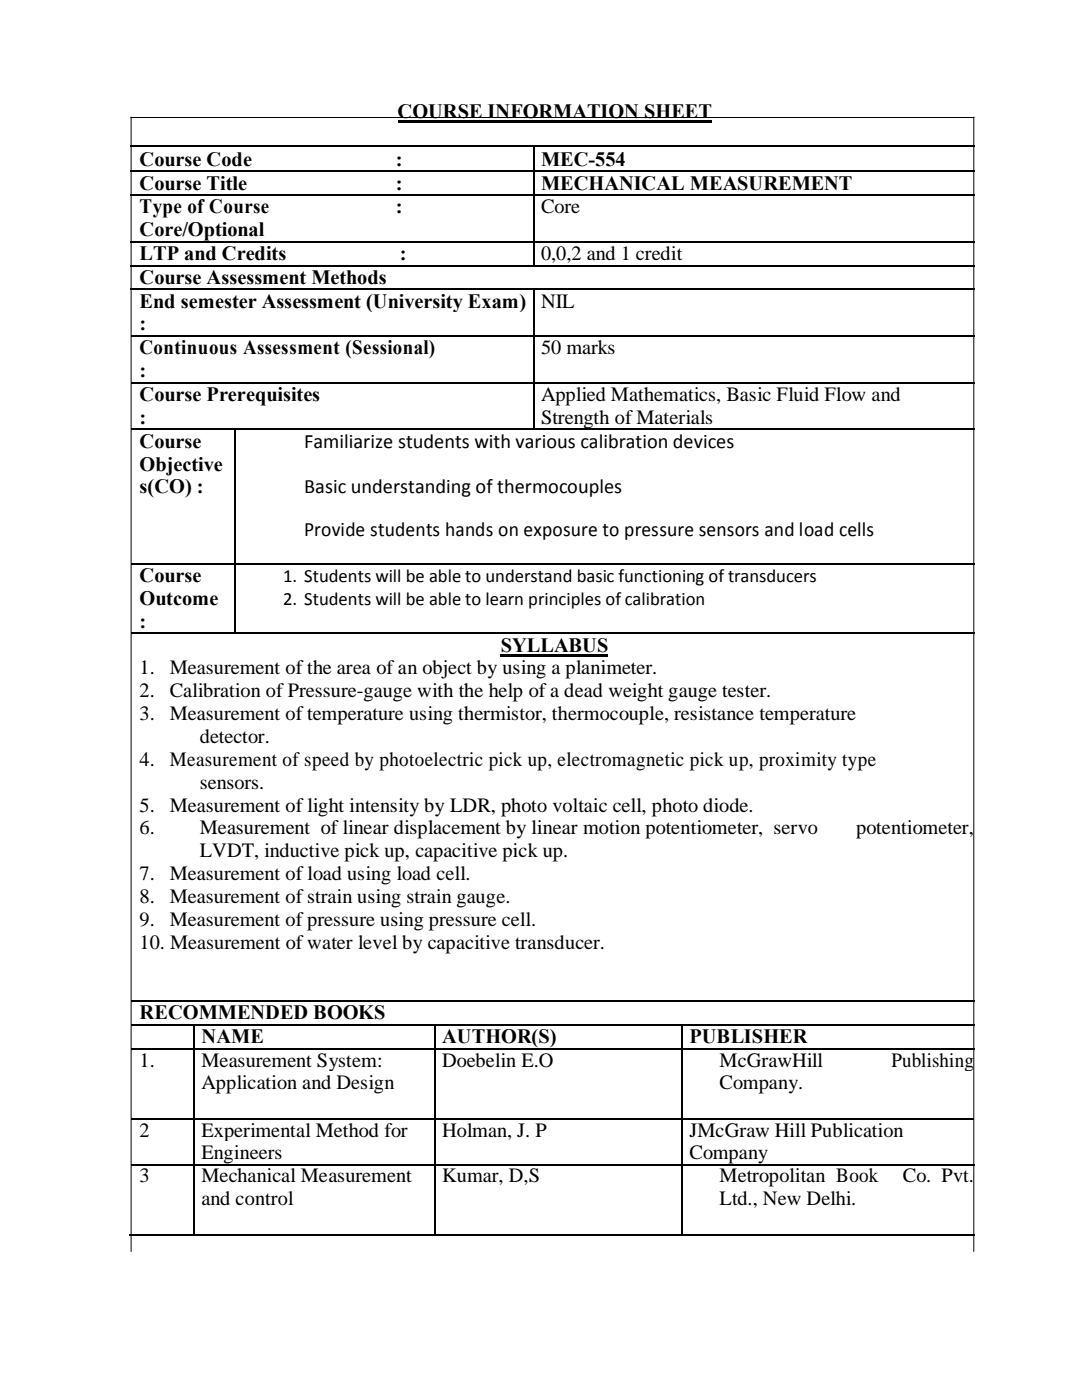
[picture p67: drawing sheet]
<svg xmlns="http://www.w3.org/2000/svg" width="216mm" height="279mm" viewBox="0 0 216 279" stroke-linecap="round" stroke-linejoin="round" font-family="sans-serif">
<defs><g id="words">
<g font-size="4.1">
<text x="79.3" y="23.6">COURSE INFORMATION SHEET</text>
<text x="27.9" y="33.2">Course Code</text>
<text x="79" y="33.2">:</text>
<text x="107.9" y="33.2">MEC-554</text>
<text x="27.9" y="37.9">Course Title</text>
<text x="79" y="37.9">:</text>
<text x="107.9" y="37.9">MECHANICAL MEASUREMENT</text>
<text x="27.9" y="42.6">Type of Course</text>
<text x="27.9" y="47.2">Core/Optional</text>
<text x="79" y="42.6">:</text>
<text x="107.9" y="42.6">Core</text>
<text x="27.9" y="52">LTP and Credits</text>
<text x="79.8" y="52">:</text>
<text x="107.9" y="52">0,0,2 and 1 credit</text>
<text x="27.9" y="56.6">Course Assessment Methods</text>
<text x="27.9" y="61.4">End semester Assessment (University Exam)</text>
<text x="27.9" y="66">:</text>
<text x="107.9" y="61.4">NIL</text>
<text x="27.9" y="70.7">Continuous Assessment (Sessional)</text>
<text x="107.9" y="70.7">50 marks</text>
<text x="27.9" y="75.3">:</text>
<text x="27.9" y="80">Course Prerequisites</text>
<text x="107.9" y="80">Applied Mathematics, Basic Fluid Flow and</text>
<text x="27.9" y="84.6">:</text>
<text x="27.9" y="89.4">Course</text>
<text x="60.7" y="89.4">Familiarize students with various calibration devices</text>
<text x="107.9" y="84.7">Strength of Materials</text>
<text x="27.9" y="94">Objective</text>
<text x="27.9" y="98.5">s(CO) :</text>
<text x="60.7" y="98.5">Basic understanding of thermocouples</text>
<text x="60.7" y="106.9">Provide students hands on exposure to pressure sensors and load cells</text>
<text x="27.9" y="116.2">Course</text>
<text x="27.9" y="120.7">Outcome</text>
<text x="27.9" y="125.3">:</text>
<text x="99.9" y="130.1">SYLLABUS</text>
<text x="27.9" y="134.5">1.</text>
<text x="33.9" y="134.5">Measurement of the area of an object by using a planimeter.</text>
<text x="27.9" y="139.1">2.</text>
<text x="27.9" y="143.7">3.</text>
<text x="33.9" y="139.1">Calibration of Pressure-gauge with the help of a dead weight gauge tester.</text>
<text x="33.9" y="143.7">Measurement of temperature using thermistor, thermocouple, resistance temperature</text>
<text x="39.9" y="148.3">detector.</text>
<text x="27.9" y="152.8">4.</text>
<text x="33.9" y="152.8">Measurement of speed by photoelectric pick up, electromagnetic pick up, proximity type</text>
<text x="27.9" y="162">5.</text>
<text x="33.9" y="162">Measurement of light intensity by LDR, photo voltaic cell, photo diode.</text>
<text x="39.9" y="157.5">sensors.</text>
<text x="27.9" y="166.5">6.</text>
<text x="39.9" y="166.5">Measurement of linear displacement by linear motion potentiometer, servo</text>
<text x="170.9" y="166.5">potentiometer,</text>
<text x="39.9" y="171.1">LVDT, inductive pick up, capacitive pick up.</text>
<text x="27.9" y="175.7">7.</text>
<text x="33.9" y="175.7">Measurement of load using load cell.</text>
<text x="27.9" y="180.3">8.</text>
<text x="27.9" y="184.8">9.</text>
<text x="33.9" y="180.3">Measurement of strain using strain gauge.</text>
<text x="33.9" y="184.8">Measurement of pressure using pressure cell.</text>
<text x="27.9" y="189.4">10. Measurement of water level by capacitive transducer.</text>
<text x="27.9" y="203.5">RECOMMENDED BOOKS</text>
<text x="40.2" y="208.2">NAME</text>
<text x="88.2" y="208.2">AUTHOR(S)</text>
<text x="137.6" y="208.2">PUBLISHER</text>
<text x="27.9" y="212.9">1.</text>
<text x="40.2" y="212.9">Measurement System:</text>
<text x="88.2" y="212.9">Doebelin E.O</text>
<text x="143.6" y="212.9">McGrawHill</text>
<text x="177.9" y="212.9">Publishing</text>
<text x="40.2" y="217.3">Application and Design</text>
<text x="143.6" y="217.3">Company.</text>
<text x="27.9" y="226.8">2</text>
<text x="40.2" y="226.8">Experimental Method for</text>
<text x="88.2" y="226.8">Holman, J. P</text>
<text x="137.6" y="226.8">JMcGraw Hill Publication</text>
<text x="40.2" y="231.3">Engineers</text>
<text x="137.6" y="231.3">Company</text>
<text x="27.9" y="236">3</text>
<text x="40.2" y="236">Mechanical Measurement</text>
<text x="88.2" y="236">Kumar, D,S</text>
<text x="143.6" y="236">Metropolitan Book</text>
<text x="180.2" y="236">Co. Pvt.</text>
<text x="40.2" y="240.5">and control</text>
<text x="143.6" y="240.5">Ltd., New Delhi.</text>
</g>
<g font-size="3.7">
<text x="56.5" y="116.2">1. Students will be able to understand basic functioning of transducers</text>
<text x="56.5" y="120.8">2. Students will be able to learn principles of calibration</text>
</g>
</g></defs>
<path d="M26.1 23.5h168.3M26.2 23.4v226.4M194.3 23.4v226.4" fill="none" stroke="#000" stroke-width=".2"/>
<path d="M79.3 24.3h62.7M99.9 130.8h21.4" fill="none" stroke="#000" stroke-width=".42"/>
<g fill="none" stroke="#000" stroke-width=".34">
<path d="M26.1 29.2h28.2M26.1 34.2h28.2M26.1 38.9h28.2M54.6 29.2h4.7M54.6 34.2h4.7M54.6 38.9h4.7M59.6 29.2h27.2M59.6 34.2h27.2M59.6 38.9h27.2M88.1 29.2h18.2M88.1 34.2h18.2M88.1 38.9h18.2"/>
<path d="M106.5 29.4v4.6M106.5 34.4v4.4M106.5 39.1v9M106.7 29.2h30.1M106.7 34.2h30.1M106.7 38.9h30.1M137.2 29.2h28.2M137.2 34.2h28.2M137.2 38.9h28.2M165.8 29.2h9.9M165.8 34.2h9.9M165.8 38.9h9.9"/>
<path d="M176 29.2h18.4M176 34.2h18.4M176 38.9h18.4M26.1 48.3h28.2M26.1 53h33.2M26.1 57.7h61.7M54.6 48.3h4.7M59.6 48.3h27.2M59.6 53h27.2M88.1 48.3h18.2M88.1 53h18.2M88.1 57.7h18.2"/>
<path d="M106.5 48.4v4.4M106.5 57.9v9M106.7 48.3h29.4M107 53h29.1M107 57.7h29.1M137.2 48.3h28.2M137.2 53h28.2M137.2 57.7h28.2M165.8 48.3h9.9M165.8 53h9.9M165.8 57.7h9.9M176 48.3h18.4"/>
<path d="M176 53h18.4M176 57.7h18.4M26.1 67.1h6.3M26.1 76.4h6.3M32.8 67.1h6M32.8 76.4h6M39.1 67.1h7.8M39.1 76.4h7.8M47.2 67.1h7.1M47.2 76.4h7.1M54.6 67.1h4.7M54.6 76.4h4.7"/>
<path d="M59.6 67.1h27.2M59.6 76.4h27.2M88.1 67.1h18.2M88.1 76.4h18.2M106.5 67.2v9M106.5 76.5v9M106.7 67.1h29.4M106.7 76.4h29.4M137.2 67.1h28.2M137.2 76.4h28.2M165.8 67.1h9.9M165.8 76.4h9.9"/>
<path d="M176 67.1h18.4M176 76.4h18.4M26.1 85.7h6.3M32.8 85.7h6M39.1 85.7h7.6M46.9 85.9v26.5M47.4 85.7h6.9M54.6 85.7h4.7M59.6 85.7h27.2M88.1 85.7h18.2M106.7 85.7h58.7M165.8 85.7h9.9"/>
<path d="M176 85.7h18.4M26.1 112.6h12.7M39.1 112.6h7.6M46.9 112.8v13.4M47.1 112.6h7.2M54.6 112.6h4.7M59.6 112.6h27.2M87.1 112.6h49M136.5 112.6h28.9M165.8 112.6h9.9M176 112.6h18.4M26.1 126.4h6.3"/>
<path d="M32.8 126.4h6M39.1 126.4h7.6M47.4 126.4h6.9M54.6 126.4h4.7M59.6 126.4h27.2M88.1 126.4h18.4M106.8 126.4h29.3M137.2 126.4h28.2M165.8 126.4h9.9M176 126.4h18.4M26.1 199.8h12.7M39.1 199.8h47.7"/>
<path d="M88.1 199.8h18.4M106.8 199.8h29.3M137.2 199.8h28.2M165.8 199.8h9.9M176 199.8h18.4M26.1 204.6h6.3M26.1 209.3h6.3M32.8 204.6h5.8M32.8 209.3h5.8M38.8 204.7v4.4M38.8 209.5v13.6M38.9 204.6h15.4"/>
<path d="M38.9 209.3h15.4M54.6 204.6h4.7M54.6 209.3h4.7M59.6 204.6h27M59.6 209.3h27M86.8 204.7v4.4M86.8 209.5v13.6M88.1 204.6h18.4M88.1 209.3h47.9M106.8 204.6h29.2M136.1 204.7v4.4M136.1 209.5v13.6"/>
<path d="M137.2 204.6h28.2M137.2 209.3h28.2M165.8 204.6h9.9M165.8 209.3h9.9M176 204.6h18.4M176 209.3h18.4M26.1 223.3h6.3M26.1 232.4h6.3M32.8 223.3h5.8M32.8 232.4h5.8M38.8 223.4v8.8M38.8 232.6v13.7"/>
<path d="M38.9 223.3h47.7M38.9 232.4h20.4M59.6 232.4h27M86.8 223.4v8.8M86.8 232.6v13.7M88.1 223.3h47.9M88.1 232.4h18.4M106.8 232.4h29.2M136.1 223.4v8.8M136.1 232.6v13.7M137.2 223.3h57.2M137.2 232.4h28.2"/>
<path d="M165.8 232.4h9.9M176 232.4h18.4M25.8 246.5h6.6M32.5 246.5h6.1M38.9 246.5h8M47 246.5h7.3M54.4 246.5h4.9M59.4 246.5h27.2M87.9 246.5h18.6M106.6 246.5h29.4M136.9 246.5h28.5M165.5 246.5h10.2"/>
<path d="M175.8 246.5h18.6"/>
</g>
<g fill="#000">
<path d="M54.3 29h.3v.4h-.3z" fill-rule="evenodd"/>
<path d="M54.3 34h.3v.4h-.3z" fill-rule="evenodd"/>
<path d="M54.3 38.8h.3v.3h-.3z" fill-rule="evenodd"/>
<path d="M59.3 29h.3v.4h-.3z" fill-rule="evenodd"/>
<path d="M59.3 34h.3v.4h-.3z" fill-rule="evenodd"/>
<path d="M59.3 38.8h.3v.3h-.3z" fill-rule="evenodd"/>
<path d="M86.8 29h.3v.4h-.3z" fill-rule="evenodd"/>
<path d="M86.8 34h.3v.4h-.3z" fill-rule="evenodd"/>
<path d="M86.8 38.8h.3v.3h-.3z" fill-rule="evenodd"/>
<path d="M87.1 29h.7v.4h-.7z" fill-rule="evenodd"/>
<path d="M87.1 34h.7v.4h-.7z" fill-rule="evenodd"/>
<path d="M87.1 38.8h.7v.3h-.7z" fill-rule="evenodd"/>
<path d="M87.8 29h.3v.4h-.3z" fill-rule="evenodd"/>
<path d="M87.8 34h.3v.4h-.3z" fill-rule="evenodd"/>
<path d="M87.8 38.8h.3v.3h-.3z" fill-rule="evenodd"/>
<path d="M106.3 29h.4v.4h-.4z" fill-rule="evenodd"/>
<path d="M106.3 34h.4v.4h-.4z" fill-rule="evenodd"/>
<path d="M106.3 38.8h.4v.3h-.4z" fill-rule="evenodd"/>
<path d="M136.8 29h.4v.4h-.4z" fill-rule="evenodd"/>
<path d="M136.8 34h.4v.4h-.4z" fill-rule="evenodd"/>
<path d="M136.8 38.8h.4v.3h-.4z" fill-rule="evenodd"/>
<path d="M165.4 29h.4v.4h-.4z" fill-rule="evenodd"/>
<path d="M165.4 34h.4v.4h-.4z" fill-rule="evenodd"/>
<path d="M165.4 38.8h.4v.3h-.4z" fill-rule="evenodd"/>
<path d="M175.7 29h.3v.4h-.3z" fill-rule="evenodd"/>
<path d="M175.7 34h.3v.4h-.3z" fill-rule="evenodd"/>
<path d="M175.7 38.8h.3v.3h-.3z" fill-rule="evenodd"/>
<path d="M54.3 48.1h.3v.3h-.3z" fill-rule="evenodd"/>
<path d="M59.3 48.1h.3v.3h-.3z" fill-rule="evenodd"/>
<path d="M59.3 52.8h.3v.4h-.3z" fill-rule="evenodd"/>
<path d="M86.8 48.1h.3v.3h-.3z" fill-rule="evenodd"/>
<path d="M86.8 52.8h.3v.4h-.3z" fill-rule="evenodd"/>
<path d="M87.1 48.1h.7v.3h-.7z" fill-rule="evenodd"/>
<path d="M87.1 52.8h.7v.4h-.7z" fill-rule="evenodd"/>
<path d="M87.8 48.1h.3v.3h-.3z" fill-rule="evenodd"/>
<path d="M87.8 52.8h.3v.4h-.3z" fill-rule="evenodd"/>
<path d="M87.8 57.6h.3v.3h-.3z" fill-rule="evenodd"/>
<path d="M106.3 48.1h.4v.3h-.4z" fill-rule="evenodd"/>
<path d="M106.3 52.8h.4v.4h-.4z" fill-rule="evenodd"/>
<path d="M106.3 57.6h.4v.3h-.4z" fill-rule="evenodd"/>
<path d="M106.7 52.8h.3v.4h-.3z" fill-rule="evenodd"/>
<path d="M106.7 57.6h.3v.3h-.3z" fill-rule="evenodd"/>
<path d="M136.1 48.1h.4v.3h-.4z" fill-rule="evenodd"/>
<path d="M136.1 52.8h.4v.4h-.4z" fill-rule="evenodd"/>
<path d="M136.1 57.6h.4v.3h-.4z" fill-rule="evenodd"/>
<path d="M136.5 48.1h.3v.3h-.3z" fill-rule="evenodd"/>
<path d="M136.5 52.8h.3v.4h-.3z" fill-rule="evenodd"/>
<path d="M136.5 57.6h.3v.3h-.3z" fill-rule="evenodd"/>
<path d="M136.8 48.1h.4v.3h-.4z" fill-rule="evenodd"/>
<path d="M136.8 52.8h.4v.4h-.4z" fill-rule="evenodd"/>
<path d="M136.8 57.6h.4v.3h-.4z" fill-rule="evenodd"/>
<path d="M165.4 48.1h.4v.3h-.4z" fill-rule="evenodd"/>
<path d="M165.4 52.8h.4v.4h-.4z" fill-rule="evenodd"/>
<path d="M165.4 57.6h.4v.3h-.4z" fill-rule="evenodd"/>
<path d="M175.7 48.1h.3v.3h-.3z" fill-rule="evenodd"/>
<path d="M175.7 52.8h.3v.4h-.3z" fill-rule="evenodd"/>
<path d="M175.7 57.6h.3v.3h-.3z" fill-rule="evenodd"/>
<path d="M32.4 66.9h.4v.3h-.4z" fill-rule="evenodd"/>
<path d="M32.4 76.2h.4v.3h-.4z" fill-rule="evenodd"/>
<path d="M38.8 66.9h.3v.3h-.3z" fill-rule="evenodd"/>
<path d="M38.8 76.2h.3v.3h-.3z" fill-rule="evenodd"/>
<path d="M46.9 66.9h.3v.3h-.3z" fill-rule="evenodd"/>
<path d="M46.9 76.2h.3v.3h-.3z" fill-rule="evenodd"/>
<path d="M54.3 66.9h.3v.3h-.3z" fill-rule="evenodd"/>
<path d="M54.3 76.2h.3v.3h-.3z" fill-rule="evenodd"/>
<path d="M59.3 66.9h.3v.3h-.3z" fill-rule="evenodd"/>
<path d="M59.3 76.2h.3v.3h-.3z" fill-rule="evenodd"/>
<path d="M86.8 66.9h.3v.3h-.3z" fill-rule="evenodd"/>
<path d="M86.8 76.2h.3v.3h-.3z" fill-rule="evenodd"/>
<path d="M87.1 66.9h.7v.3h-.7z" fill-rule="evenodd"/>
<path d="M87.1 76.2h.7v.3h-.7z" fill-rule="evenodd"/>
<path d="M87.8 66.9h.3v.3h-.3z" fill-rule="evenodd"/>
<path d="M87.8 76.2h.3v.3h-.3z" fill-rule="evenodd"/>
<path d="M106.3 66.9h.4v.3h-.4z" fill-rule="evenodd"/>
<path d="M106.3 76.2h.4v.3h-.4z" fill-rule="evenodd"/>
<path d="M136.1 66.9h.4v.3h-.4z" fill-rule="evenodd"/>
<path d="M136.1 76.2h.4v.3h-.4z" fill-rule="evenodd"/>
<path d="M136.5 66.9h.3v.3h-.3z" fill-rule="evenodd"/>
<path d="M136.5 76.2h.3v.3h-.3z" fill-rule="evenodd"/>
<path d="M136.8 66.9h.4v.3h-.4z" fill-rule="evenodd"/>
<path d="M136.8 76.2h.4v.3h-.4z" fill-rule="evenodd"/>
<path d="M165.4 66.9h.4v.3h-.4z" fill-rule="evenodd"/>
<path d="M165.4 76.2h.4v.3h-.4z" fill-rule="evenodd"/>
<path d="M175.7 66.9h.3v.3h-.3z" fill-rule="evenodd"/>
<path d="M175.7 76.2h.3v.3h-.3z" fill-rule="evenodd"/>
<path d="M32.4 85.5h.4v.4h-.4z" fill-rule="evenodd"/>
<path d="M38.8 85.5h.3v.4h-.3z" fill-rule="evenodd"/>
<path d="M46.7 85.5h.4v.4h-.4z" fill-rule="evenodd"/>
<path d="M47.1 85.5h.3v.4h-.3z" fill-rule="evenodd"/>
<path d="M54.3 85.5h.3v.4h-.3z" fill-rule="evenodd"/>
<path d="M59.3 85.5h.3v.4h-.3z" fill-rule="evenodd"/>
<path d="M86.8 85.5h.3v.4h-.3z" fill-rule="evenodd"/>
<path d="M87.1 85.5h.7v.4h-.7z" fill-rule="evenodd"/>
<path d="M87.8 85.5h.3v.4h-.3z" fill-rule="evenodd"/>
<path d="M106.3 85.5h.4v.4h-.4z" fill-rule="evenodd"/>
<path d="M165.4 85.5h.4v.4h-.4z" fill-rule="evenodd"/>
<path d="M175.7 85.5h.3v.4h-.3z" fill-rule="evenodd"/>
<path d="M38.8 112.4h.3v.4h-.3z" fill-rule="evenodd"/>
<path d="M46.7 112.4h.4v.4h-.4z" fill-rule="evenodd"/>
<path d="M54.3 112.4h.3v.4h-.3z" fill-rule="evenodd"/>
<path d="M59.3 112.4h.3v.4h-.3z" fill-rule="evenodd"/>
<path d="M86.8 112.4h.3v.4h-.3z" fill-rule="evenodd"/>
<path d="M136.1 112.4h.4v.4h-.4z" fill-rule="evenodd"/>
<path d="M165.4 112.4h.4v.4h-.4z" fill-rule="evenodd"/>
<path d="M175.7 112.4h.3v.4h-.3z" fill-rule="evenodd"/>
<path d="M32.4 126.2h.4v.4h-.4z" fill-rule="evenodd"/>
<path d="M38.8 126.2h.3v.4h-.3z" fill-rule="evenodd"/>
<path d="M46.7 126.2h.4v.4h-.4z" fill-rule="evenodd"/>
<path d="M47.1 126.2h.3v.4h-.3z" fill-rule="evenodd"/>
<path d="M54.3 126.2h.3v.4h-.3z" fill-rule="evenodd"/>
<path d="M59.3 126.2h.3v.4h-.3z" fill-rule="evenodd"/>
<path d="M86.8 126.2h.3v.4h-.3z" fill-rule="evenodd"/>
<path d="M87.1 126.2h.7v.4h-.7z" fill-rule="evenodd"/>
<path d="M87.8 126.2h.3v.4h-.3z" fill-rule="evenodd"/>
<path d="M106.5 126.2h.3v.4h-.3z" fill-rule="evenodd"/>
<path d="M136.1 126.2h.4v.4h-.4z" fill-rule="evenodd"/>
<path d="M136.5 126.2h.3v.4h-.3z" fill-rule="evenodd"/>
<path d="M136.8 126.2h.4v.4h-.4z" fill-rule="evenodd"/>
<path d="M165.4 126.2h.4v.4h-.4z" fill-rule="evenodd"/>
<path d="M175.7 126.2h.3v.4h-.3z" fill-rule="evenodd"/>
<path d="M38.8 199.6h.3v.4h-.3z" fill-rule="evenodd"/>
<path d="M86.8 199.6h.3v.4h-.3z" fill-rule="evenodd"/>
<path d="M87.1 199.6h.7v.4h-.7z" fill-rule="evenodd"/>
<path d="M87.8 199.6h.3v.4h-.3z" fill-rule="evenodd"/>
<path d="M106.5 199.6h.3v.4h-.3z" fill-rule="evenodd"/>
<path d="M136.1 199.6h.4v.4h-.4z" fill-rule="evenodd"/>
<path d="M136.5 199.6h.3v.4h-.3z" fill-rule="evenodd"/>
<path d="M136.8 199.6h.4v.4h-.4z" fill-rule="evenodd"/>
<path d="M165.4 199.6h.4v.4h-.4z" fill-rule="evenodd"/>
<path d="M175.7 199.6h.3v.4h-.3z" fill-rule="evenodd"/>
<path d="M32.4 204.4h.4v.3h-.4z" fill-rule="evenodd"/>
<path d="M32.4 209.1h.4v.4h-.4z" fill-rule="evenodd"/>
<path d="M38.6 204.4h.3v.3h-.3z" fill-rule="evenodd"/>
<path d="M38.6 209.1h.3v.4h-.3z" fill-rule="evenodd"/>
<path d="M54.3 204.4h.3v.3h-.3z" fill-rule="evenodd"/>
<path d="M54.3 209.1h.3v.4h-.3z" fill-rule="evenodd"/>
<path d="M59.3 204.4h.3v.3h-.3z" fill-rule="evenodd"/>
<path d="M59.3 209.1h.3v.4h-.3z" fill-rule="evenodd"/>
<path d="M86.6 204.4h.4v.3h-.4z" fill-rule="evenodd"/>
<path d="M86.6 209.1h.4v.4h-.4z" fill-rule="evenodd"/>
<path d="M87 204.4h.8v.3h-.8z" fill-rule="evenodd"/>
<path d="M87 209.1h.8v.4h-.8z" fill-rule="evenodd"/>
<path d="M87.8 204.4h.3v.3h-.3z" fill-rule="evenodd"/>
<path d="M87.8 209.1h.3v.4h-.3z" fill-rule="evenodd"/>
<path d="M106.5 204.4h.3v.3h-.3z" fill-rule="evenodd"/>
<path d="M136 204.4h.3v.3h-.3z" fill-rule="evenodd"/>
<path d="M136 209.1h.3v.4h-.3z" fill-rule="evenodd"/>
<path d="M136.3 204.4h.4v.3h-.4z" fill-rule="evenodd"/>
<path d="M136.3 209.1h.5v.4h-.5z" fill-rule="evenodd"/>
<path d="M136.7 204.4h.1v.3h-.1z" fill-rule="evenodd"/>
<path d="M136.8 204.4h.4v.3h-.4z" fill-rule="evenodd"/>
<path d="M136.8 209.1h.4v.4h-.4z" fill-rule="evenodd"/>
<path d="M165.4 204.4h.4v.3h-.4z" fill-rule="evenodd"/>
<path d="M165.4 209.1h.4v.4h-.4z" fill-rule="evenodd"/>
<path d="M175.7 204.4h.3v.3h-.3z" fill-rule="evenodd"/>
<path d="M175.7 209.1h.3v.4h-.3z" fill-rule="evenodd"/>
<path d="M32.4 223.1h.4v.3h-.4z" fill-rule="evenodd"/>
<path d="M32.4 232.2h.4v.4h-.4z" fill-rule="evenodd"/>
<path d="M38.6 223.1h.3v.3h-.3z" fill-rule="evenodd"/>
<path d="M38.6 232.2h.3v.4h-.3z" fill-rule="evenodd"/>
<path d="M59.3 232.2h.3v.4h-.3z" fill-rule="evenodd"/>
<path d="M86.6 223.1h.4v.3h-.4z" fill-rule="evenodd"/>
<path d="M86.6 232.2h.4v.4h-.4z" fill-rule="evenodd"/>
<path d="M87 223.1h.8v.3h-.8z" fill-rule="evenodd"/>
<path d="M87 232.2h.8v.4h-.8z" fill-rule="evenodd"/>
<path d="M87.8 223.1h.3v.3h-.3z" fill-rule="evenodd"/>
<path d="M87.8 232.2h.3v.4h-.3z" fill-rule="evenodd"/>
<path d="M106.5 232.2h.3v.4h-.3z" fill-rule="evenodd"/>
<path d="M136 223.1h.3v.3h-.3z" fill-rule="evenodd"/>
<path d="M136 232.2h.3v.4h-.3z" fill-rule="evenodd"/>
<path d="M136.3 223.1h.5v.3h-.5z" fill-rule="evenodd"/>
<path d="M136.3 232.2h.5v.4h-.5z" fill-rule="evenodd"/>
<path d="M136.8 223.1h.4v.3h-.4z" fill-rule="evenodd"/>
<path d="M136.8 232.2h.4v.4h-.4z" fill-rule="evenodd"/>
<path d="M165.4 232.2h.4v.4h-.4z" fill-rule="evenodd"/>
<path d="M175.7 232.2h.3v.4h-.3z" fill-rule="evenodd"/>
<path d="M32.2 246.3h.3v.3h-.3z" fill-rule="evenodd"/>
<path d="M38.6 246.3h.3v.3h-.3z" fill-rule="evenodd"/>
<path d="M46.7 246.3h.3v.3h-.3z" fill-rule="evenodd"/>
<path d="M54 246.3h.4v.3h-.4z" fill-rule="evenodd"/>
<path d="M59 246.3h.4v.3h-.4z" fill-rule="evenodd"/>
<path d="M86.6 246.3h.4v.3h-.4z" fill-rule="evenodd"/>
<path d="M87 246.3h.8v.3h-.8z" fill-rule="evenodd"/>
<path d="M87.5 246.3h.4v.3h-.4z" fill-rule="evenodd"/>
<path d="M106.3 246.3h.3v.3h-.3z" fill-rule="evenodd"/>
<path d="M136 246.3h.3v.3h-.3z" fill-rule="evenodd"/>
<path d="M136.3 246.3h.5v.3h-.5z" fill-rule="evenodd"/>
<path d="M136.6 246.3h.3v.3h-.3z" fill-rule="evenodd"/>
<path d="M165.2 246.3h.3v.3h-.3z" fill-rule="evenodd"/>
<path d="M175.4 246.3h.4v.3h-.4z" fill-rule="evenodd"/>
</g>
<use href="#words"/>
</svg>
